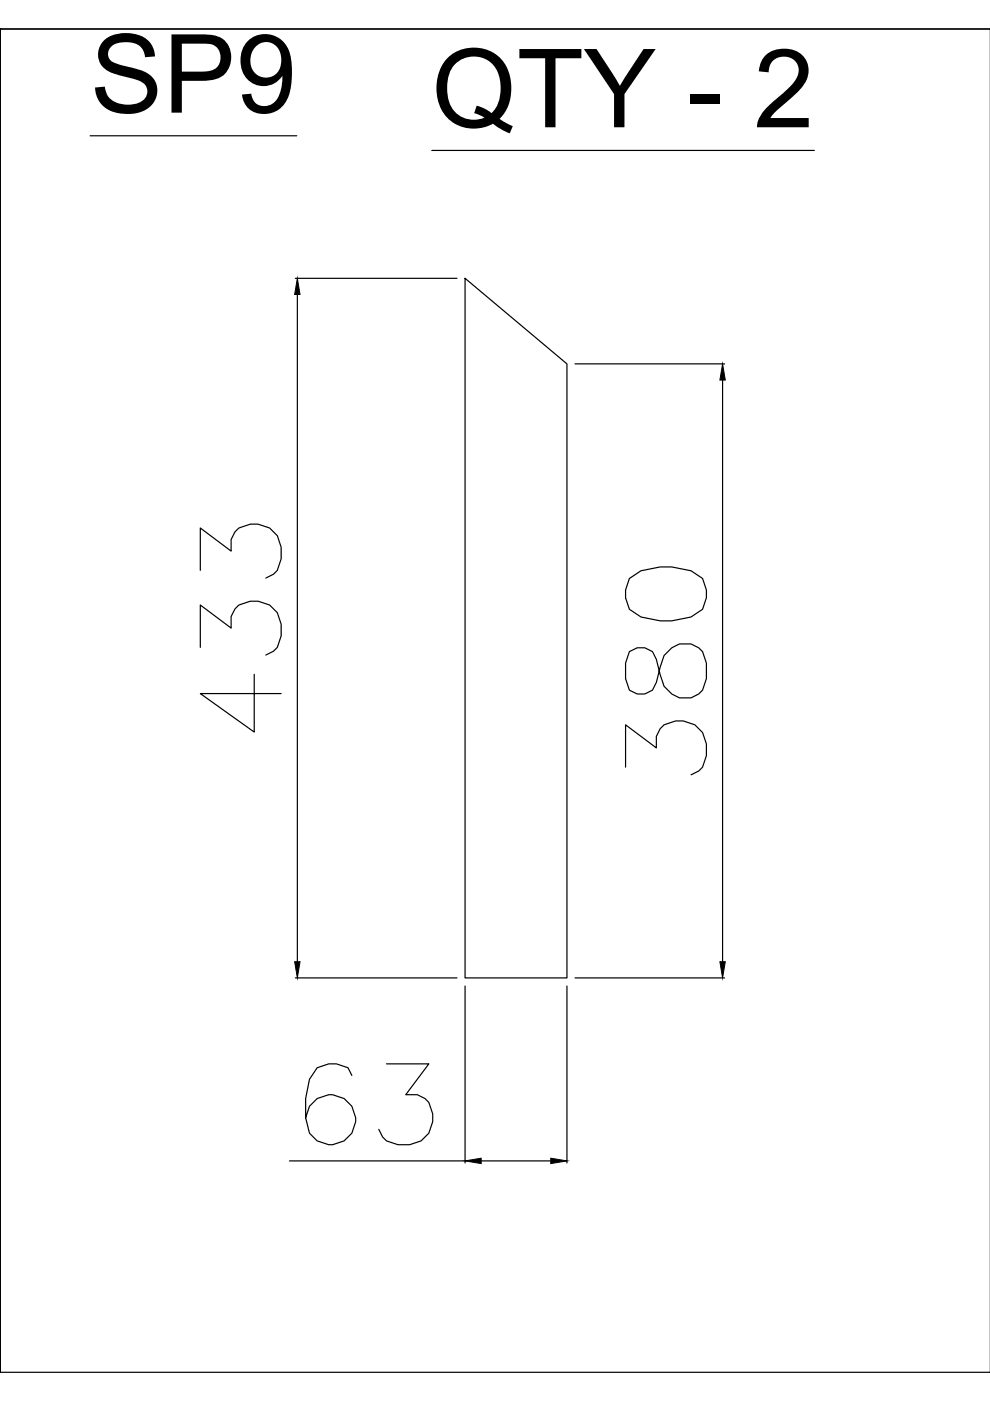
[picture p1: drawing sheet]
<svg xmlns="http://www.w3.org/2000/svg" width="210mm" height="297mm" viewBox="0 0 210 297" stroke-linecap="round" stroke-linejoin="round" font-family="sans-serif">
<defs><g id="words">
<g font-size="23.2">
<text x="19.1" y="23.9">SP9</text>
<text x="91.5" y="27">QTY - 2</text>
</g>
</g></defs>
<!-- layer: 0 -->
<g fill="none" stroke="#000" stroke-width=".25">
<path d="M0 6.1h.1M0 6.1v284.9h210M0 6.1h210h-210v284.9M19.1 28.8h43.8M91.5 31.9h81.2M62.6 59h34.3M98.6 59l21.6 18.1v130.2h-21.6zM63 62.4v141.5M121.9 77.1h31.7M153.2 80.6v123.3M42.5 137.3v-9l6.5 4.9v-2.5l.8-1.6 .8-.8a6.2 6.2 0 0 1 8.2 1.6l.8 2.5v2.4l-.8 2.5-.8 .8-1.6 .8M42.5 120.9v-9l6.5 4.9v-2.4l.8-1.6 .8-.9a6.2 6.2 0 0 1 8.2 1.7l.8 2.4v2.5l-.8 2.4-.8 .8-1.6 .9"/>
<path d="M133.4 138.2l-.8 2.4v3.3l.8 2.4 1.7 .8h1.6l1.6-.8 .9-1.6 .8-3.3a5.5 5.5 0 0 1 6.5-4.9l1.6 .8 .9 .9 .8 2.4v3.3l-.8 2.4-.9 .8a5 5 0 0 1-7.3-1.6l-.8-2.4-.8-3.3-.9-1.6-1.6-.9h-1.6zM133.4 122.6l2.5-1.6 4.1-.8h2.4l4.1 .8 2.5 1.6 .8 2.5v1.6l-.8 2.5-2.5 1.6-4.1 .8h-2.4l-4.1-.8-2.5-1.6-.8-2.5v-1.6zM53.9 143v12.2l-11.4-8.1h17.1M132.6 162.7v-9l6.6 4.9v-2.5l.8-1.6 .8-.8a6.2 6.2 0 0 1 8.2 1.6l.8 2.5v2.4l-.8 2.5-.9 .8-1.6 .8M62.6 207.3h34.3M98.6 209v37.6M120.2 209v37.6M121.9 207.3h31.7M74.6 228l-.8-1.6-2.5-.8h-1.6l-2.5 .8-1.6 2.4-.8 4.1v4.1l.8 3.3 1.6 1.6 2.5 .8h.8l2.5-.8 1.6-1.6 .8-2.5a5.3 5.3 0 0 0-5.7-5.7l-2.5 .8-1.6 1.6-.8 2.5M81.9 225.6h9l-4.9 6.5h2.5l1.6 .8 .8 .8a6.2 6.2 0 0 1-1.6 8.2l-2.5 .8h-2.4l-2.5-.8-.8-.8-.8-1.7M61.4 246.1h37.2M102 246.1h14.8"/>
</g>
<path d="M63 59l.6 3.4h-1.1zM153.2 77.1l.6 3.5h-1.2zM62.5 203.9h1.1l-.6 3.4zM152.6 203.9h1.2l-.6 3.4zM98.6 246.1l3.4-.5v1.1zM116.8 245.6l3.4 .5-3.4 .6z" fill="#000" stroke="#000" stroke-width=".21"/>
<use href="#words"/>
</svg>
